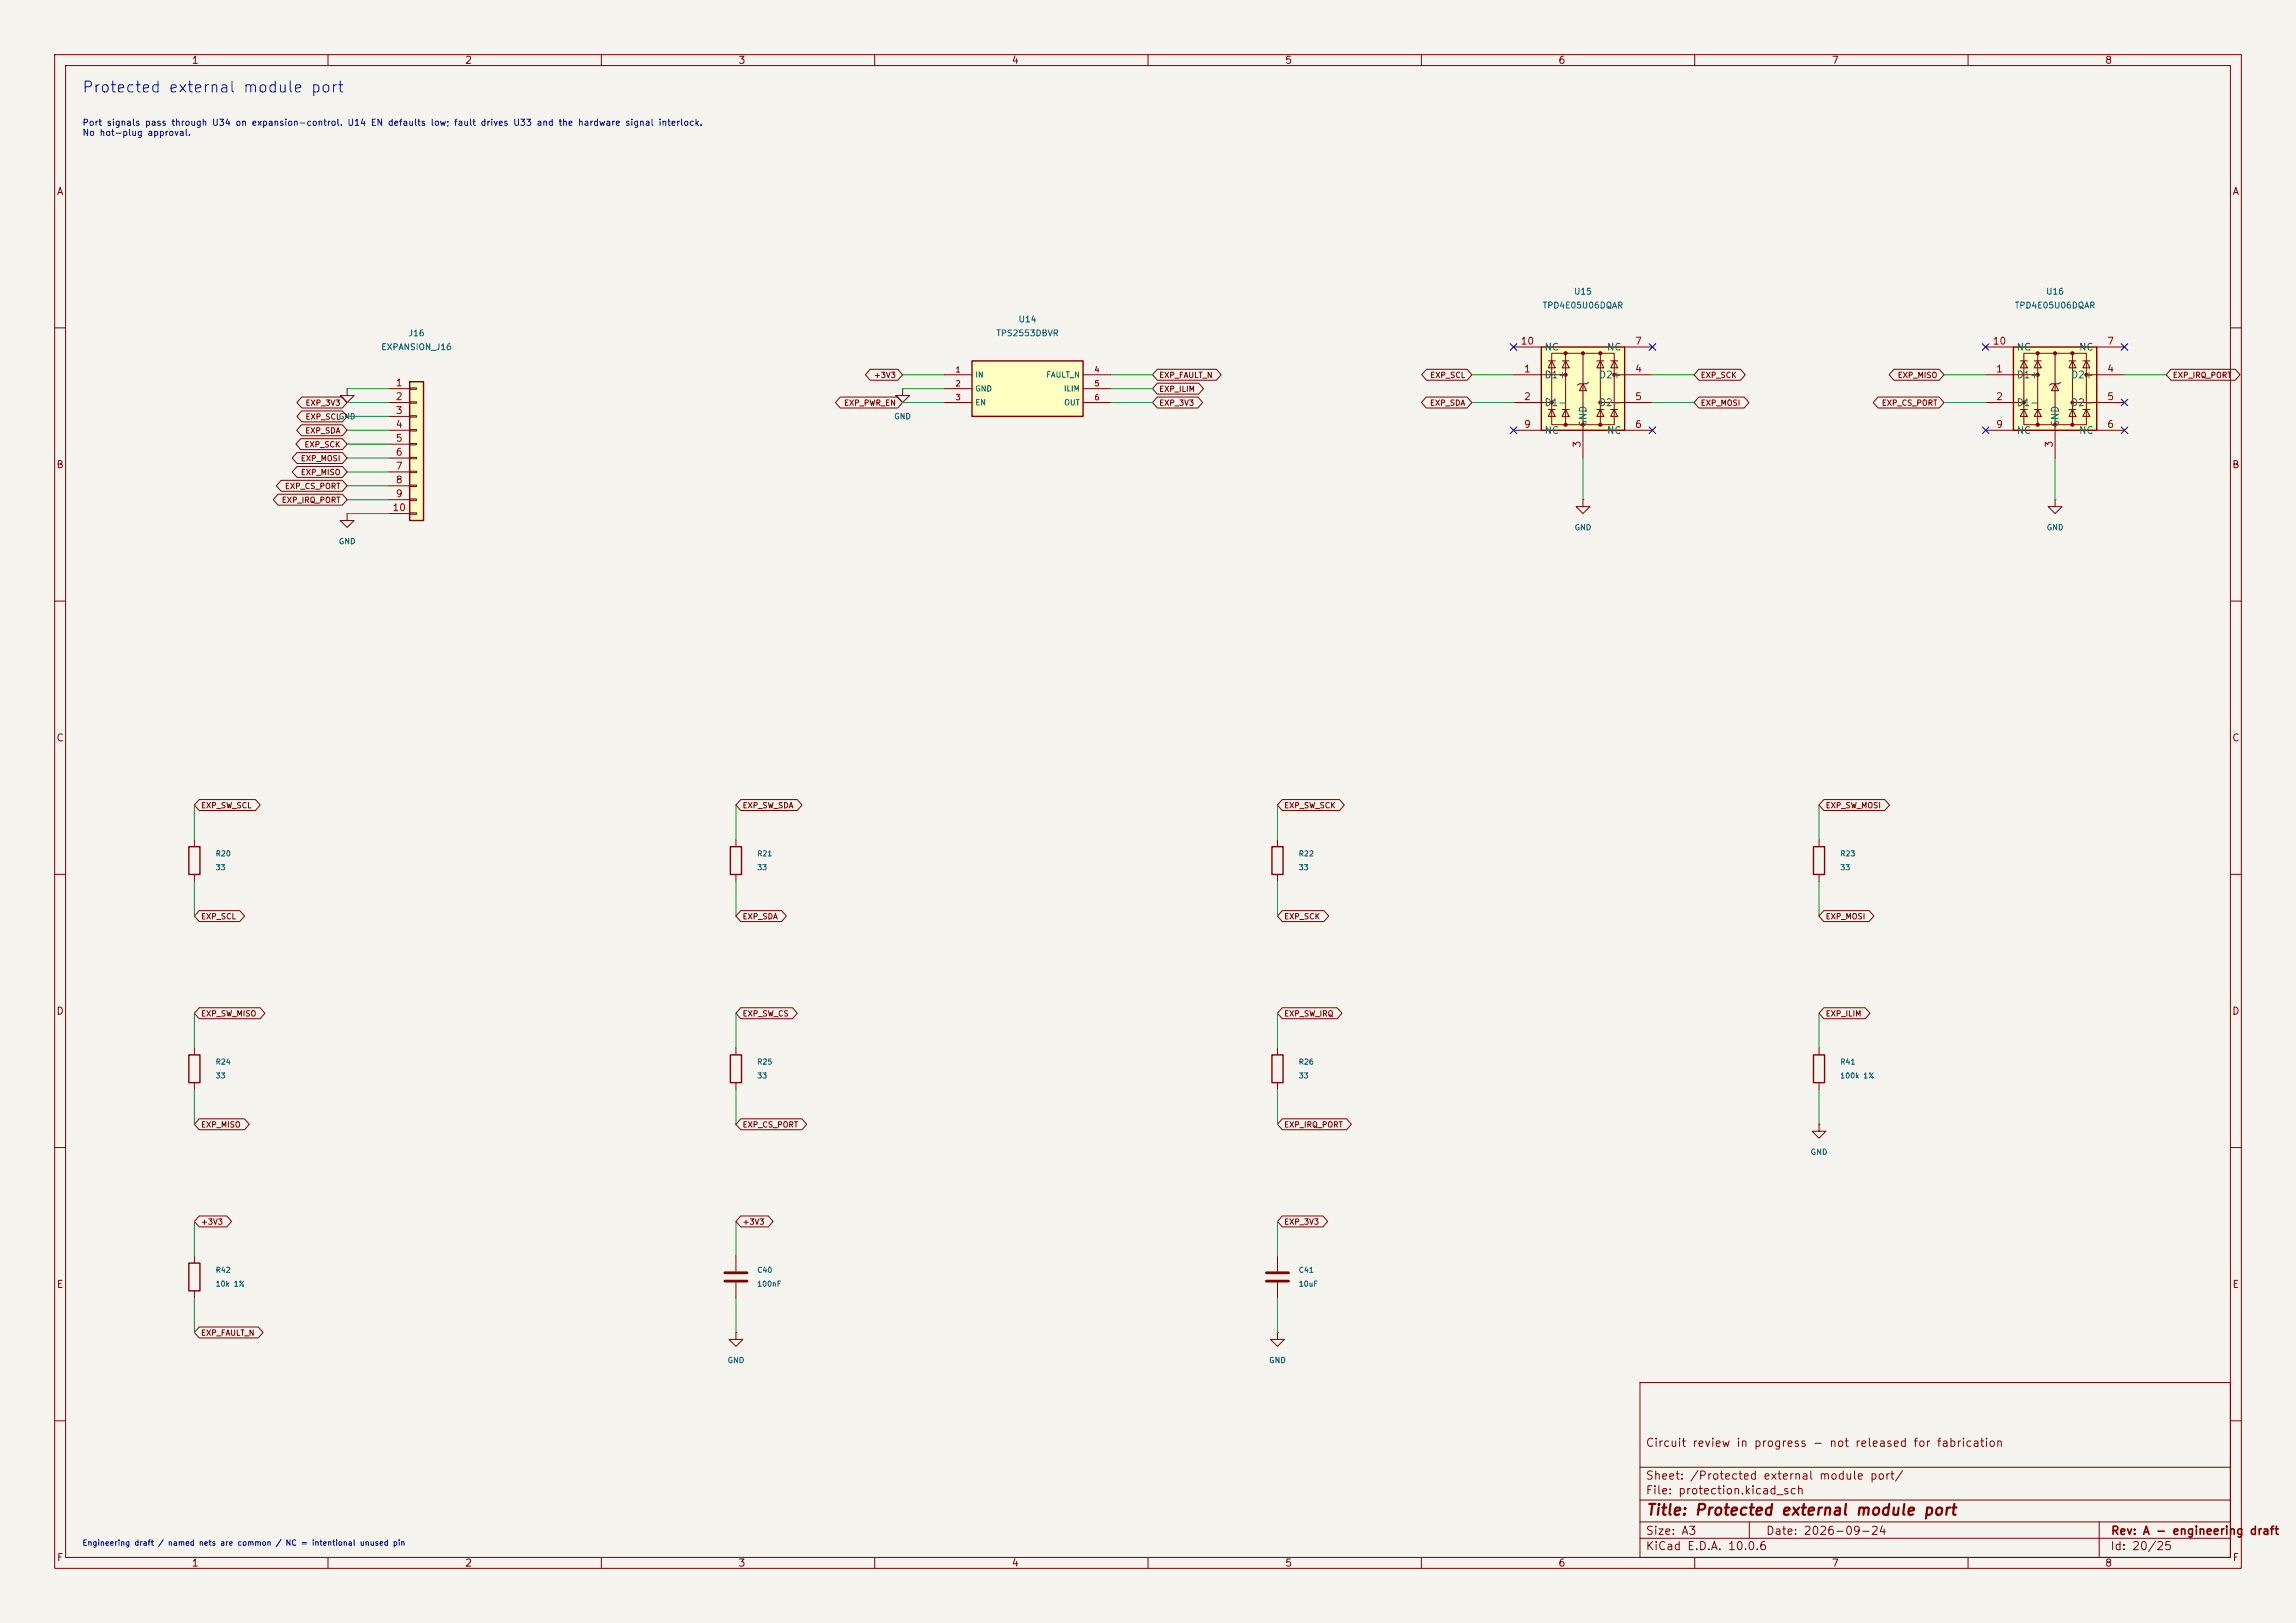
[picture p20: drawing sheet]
(kicad_sch
 (version 20250114)
 (generator "eeschema")
 (paper "A3")
 (title_block
  (title "Protected external module port")
  (date "2026-09-24")
  (rev "A - engineering draft")
  (comment 1 "Circuit review in progress - not released for fabrication"))
 (lib_symbols
  (symbol "Connector_Generic:Conn_01x10"
   (pin_names
    (offset 1.016) (hide yes)) (exclude_from_sim no) (in_bom yes) (on_board yes)
   (in_pos_files yes)
   (duplicate_pin_numbers_are_jumpers no)
   (property "Reference" "J" (at 0 12.7 0) (show_name no) (do_not_autoplace no) (effects (font (size 1.27 1.27))))
   (property "Value" "Conn_01x10" (at 0 -15.24 0) (show_name no) (do_not_autoplace no) (effects (font (size 1.27 1.27))))
   (property "Footprint" "" (at 0 0 0) (show_name no) (do_not_autoplace no) (hide yes) (effects (font (size 1.27 1.27))))
   (property "Datasheet" "" (at 0 0 0) (show_name no) (do_not_autoplace no) (hide yes) (effects (font (size 1.27 1.27))))
   (property "Description" "Generic connector, single row, 01x10, script generated (kicad-library-utils/schlib/autogen/connector/)" (at 0 0 0) (show_name no) (do_not_autoplace no) (hide yes) (effects (font (size 1.27 1.27))))
   (symbol "Conn_01x10_1_1"
    (rectangle (start -1.27 11.43) (end 1.27 -13.97) (stroke (width 0.254) (type default)) (fill (type background)))
    (rectangle (start -1.27 10.287) (end 0 10.033) (stroke (width 0.1524) (type default)) (fill (type none)))
    (rectangle (start -1.27 7.747) (end 0 7.493) (stroke (width 0.1524) (type default)) (fill (type none)))
    (rectangle (start -1.27 5.207) (end 0 4.953) (stroke (width 0.1524) (type default)) (fill (type none)))
    (rectangle (start -1.27 2.667) (end 0 2.413) (stroke (width 0.1524) (type default)) (fill (type none)))
    (rectangle (start -1.27 0.127) (end 0 -0.127) (stroke (width 0.1524) (type default)) (fill (type none)))
    (rectangle (start -1.27 -2.413) (end 0 -2.667) (stroke (width 0.1524) (type default)) (fill (type none)))
    (rectangle (start -1.27 -4.953) (end 0 -5.207) (stroke (width 0.1524) (type default)) (fill (type none)))
    (rectangle (start -1.27 -7.493) (end 0 -7.747) (stroke (width 0.1524) (type default)) (fill (type none)))
    (rectangle (start -1.27 -10.033) (end 0 -10.287) (stroke (width 0.1524) (type default)) (fill (type none)))
    (rectangle (start -1.27 -12.573) (end 0 -12.827) (stroke (width 0.1524) (type default)) (fill (type none)))
    (pin passive line (at -5.08 10.16 0) (length 3.81) (name "Pin_1" (effects (font (size 1.27 1.27)))) (number "1" (effects (font (size 1.27 1.27)))))
    (pin passive line (at -5.08 7.62 0) (length 3.81) (name "Pin_2" (effects (font (size 1.27 1.27)))) (number "2" (effects (font (size 1.27 1.27)))))
    (pin passive line (at -5.08 5.08 0) (length 3.81) (name "Pin_3" (effects (font (size 1.27 1.27)))) (number "3" (effects (font (size 1.27 1.27)))))
    (pin passive line (at -5.08 2.54 0) (length 3.81) (name "Pin_4" (effects (font (size 1.27 1.27)))) (number "4" (effects (font (size 1.27 1.27)))))
    (pin passive line (at -5.08 0 0) (length 3.81) (name "Pin_5" (effects (font (size 1.27 1.27)))) (number "5" (effects (font (size 1.27 1.27)))))
    (pin passive line (at -5.08 -2.54 0) (length 3.81) (name "Pin_6" (effects (font (size 1.27 1.27)))) (number "6" (effects (font (size 1.27 1.27)))))
    (pin passive line (at -5.08 -5.08 0) (length 3.81) (name "Pin_7" (effects (font (size 1.27 1.27)))) (number "7" (effects (font (size 1.27 1.27)))))
    (pin passive line (at -5.08 -7.62 0) (length 3.81) (name "Pin_8" (effects (font (size 1.27 1.27)))) (number "8" (effects (font (size 1.27 1.27)))))
    (pin passive line (at -5.08 -10.16 0) (length 3.81) (name "Pin_9" (effects (font (size 1.27 1.27)))) (number "9" (effects (font (size 1.27 1.27)))))
    (pin passive line (at -5.08 -12.7 0) (length 3.81) (name "Pin_10" (effects (font (size 1.27 1.27)))) (number "10" (effects (font (size 1.27 1.27))))))
   (embedded_fonts no))
  (symbol "Handset:TPS2553DBVR"
   (pin_names
    (offset 0.5)) (in_bom yes) (on_board yes)
   (property "Reference" "U" (at 0 0 0) (effects (font (size 1.27 1.27))))
   (property "Value" "TPS2553DBVR" (at 0 -2.54 0) (effects (font (size 1.27 1.27))))
   (symbol "TPS2553DBVR_0_1"
    (rectangle (start -10.16 5.08) (end 10.16 -5.08) (stroke (width 0.254) (type default)) (fill (type background))))
   (symbol "TPS2553DBVR_1_1"
    (pin power_in line (at -15.24 2.54 0) (length 5.08) (name "IN" (effects (font (size 1 1)))) (number "1" (effects (font (size 1 1)))))
    (pin power_in line (at -15.24 0.0 0) (length 5.08) (name "GND" (effects (font (size 1 1)))) (number "2" (effects (font (size 1 1)))))
    (pin input line (at -15.24 -2.54 0) (length 5.08) (name "EN" (effects (font (size 1 1)))) (number "3" (effects (font (size 1 1)))))
    (pin open_collector line (at 15.24 2.54 180) (length 5.08) (name "FAULT_N" (effects (font (size 1 1)))) (number "4" (effects (font (size 1 1)))))
    (pin passive line (at 15.24 0.0 180) (length 5.08) (name "ILIM" (effects (font (size 1 1)))) (number "5" (effects (font (size 1 1)))))
    (pin power_out line (at 15.24 -2.54 180) (length 5.08) (name "OUT" (effects (font (size 1 1)))) (number "6" (effects (font (size 1 1)))))))
  (symbol "Handset:TPD4E05U06DQA"
   (property "Reference" "U" (at -0.635 8.89 0) (show_name no) (do_not_autoplace no) (effects (font (size 1.27 1.27))))
   (property "Value" "TPD4E05U06DQA" (at 1.905 -10.16 0) (show_name no) (do_not_autoplace no) (effects (font (size 1.27 1.27)) (justify left)))
   (property "Footprint" "Package_SON:USON-10_2.5x1.0mm_P0.5mm" (at 1.905 -12.065 0) (show_name no) (do_not_autoplace no) (hide yes) (effects (font (size 1.27 1.27)
    (italic yes)) (justify left)))
   (property "Datasheet" "https://www.ti.com/lit/ds/symlink/tpd4e05u06.pdf" (at 1.905 -13.97 0) (show_name no) (do_not_autoplace no) (hide yes) (effects (font (size 1.27 1.27)) (justify left)))
   (property "Description" "4-Channel ESD Protection for Super-Speed USB 3.0 Interface, USON-10" (at 0 0 0) (show_name no) (do_not_autoplace no) (hide yes) (effects (font (size 1.27 1.27))))
   (embedded_fonts no)
   (symbol "TPD4E05U06DQA_0_0"
    (rectangle (start -5.715 6.477) (end 5.715 -6.604) (stroke (width 0) (type default)) (fill (type none)))
    (polyline (pts (xy -3.175 -6.604) (xy -3.175 6.477)) (stroke (width 0) (type default)) (fill (type none)))
    (polyline (pts (xy 0 6.477) (xy 0 -6.604)) (stroke (width 0) (type default)) (fill (type none)))
    (polyline (pts (xy 3.175 6.477) (xy 3.175 -6.604)) (stroke (width 0) (type default)) (fill (type none))))
   (symbol "TPD4E05U06DQA_0_1"
    (polyline (pts (xy -7.747 2.54) (xy -3.175 2.54)) (stroke (width 0) (type default)) (fill (type none)))
    (rectangle (start -7.62 7.62) (end 7.62 -7.62) (stroke (width 0.254) (type default)) (fill (type background)))
    (polyline (pts (xy -7.62 -2.54) (xy -5.715 -2.54)) (stroke (width 0) (type default)) (fill (type none)))
    (circle (center -5.715 -2.54) (radius 0.2794) (stroke (width 0) (type default)) (fill (type outline)))
    (polyline (pts (xy -5.08 5.08) (xy -6.35 5.08)) (stroke (width 0) (type default)) (fill (type none)))
    (polyline (pts (xy -5.08 3.81) (xy -6.35 3.81) (xy -5.715 5.08) (xy -5.08 3.81)) (stroke (width 0) (type default)) (fill (type none)))
    (polyline (pts (xy -5.08 -3.81) (xy -6.35 -3.81)) (stroke (width 0) (type default)) (fill (type none)))
    (polyline (pts (xy -5.08 -5.08) (xy -6.35 -5.08) (xy -5.715 -3.81) (xy -5.08 -5.08)) (stroke (width 0) (type default)) (fill (type none)))
    (circle (center -3.175 6.477) (radius 0.2794) (stroke (width 0) (type default)) (fill (type outline)))
    (circle (center -3.175 2.54) (radius 0.2794) (stroke (width 0) (type default)) (fill (type outline)))
    (circle (center -3.175 -6.604) (radius 0.2794) (stroke (width 0) (type default)) (fill (type outline)))
    (polyline (pts (xy -2.54 5.08) (xy -3.81 5.08)) (stroke (width 0) (type default)) (fill (type none)))
    (polyline (pts (xy -2.54 3.81) (xy -3.81 3.81) (xy -3.175 5.08) (xy -2.54 3.81)) (stroke (width 0) (type default)) (fill (type none)))
    (polyline (pts (xy -2.54 -3.81) (xy -3.81 -3.81)) (stroke (width 0) (type default)) (fill (type none)))
    (polyline (pts (xy -2.54 -5.08) (xy -3.81 -5.08) (xy -3.175 -3.81) (xy -2.54 -5.08)) (stroke (width 0) (type default)) (fill (type none)))
    (polyline (pts (xy -0.635 0.889) (xy -1.016 0.635)) (stroke (width 0) (type default)) (fill (type none)))
    (circle (center 0 6.477) (radius 0.2794) (stroke (width 0) (type default)) (fill (type outline)))
    (polyline (pts (xy 0 -6.604) (xy 0 -7.62)) (stroke (width 0) (type default)) (fill (type none)))
    (circle (center 0 -6.604) (radius 0.2794) (stroke (width 0) (type default)) (fill (type outline)))
    (polyline (pts (xy 0.635 0.889) (xy -0.635 0.889)) (stroke (width 0) (type default)) (fill (type none)))
    (polyline (pts (xy 0.635 0.889) (xy 1.016 1.143)) (stroke (width 0) (type default)) (fill (type none)))
    (polyline (pts (xy 0.635 -0.381) (xy -0.635 -0.381) (xy 0 0.889) (xy 0.635 -0.381)) (stroke (width 0) (type default)) (fill (type none)))
    (circle (center 3.175 6.477) (radius 0.2794) (stroke (width 0) (type default)) (fill (type outline)))
    (circle (center 3.175 -2.54) (radius 0.2794) (stroke (width 0) (type default)) (fill (type outline)))
    (circle (center 3.175 -6.604) (radius 0.2794) (stroke (width 0) (type default)) (fill (type outline)))
    (polyline (pts (xy 3.81 5.08) (xy 2.54 5.08)) (stroke (width 0) (type default)) (fill (type none)))
    (polyline (pts (xy 3.81 3.81) (xy 2.54 3.81) (xy 3.175 5.08) (xy 3.81 3.81)) (stroke (width 0) (type default)) (fill (type none)))
    (polyline (pts (xy 3.81 -3.81) (xy 2.54 -3.81)) (stroke (width 0) (type default)) (fill (type none)))
    (polyline (pts (xy 3.81 -5.08) (xy 2.54 -5.08) (xy 3.175 -3.81) (xy 3.81 -5.08)) (stroke (width 0) (type default)) (fill (type none)))
    (circle (center 5.715 2.54) (radius 0.2794) (stroke (width 0) (type default)) (fill (type outline)))
    (polyline (pts (xy 6.35 5.08) (xy 5.08 5.08)) (stroke (width 0) (type default)) (fill (type none)))
    (polyline (pts (xy 6.35 3.81) (xy 5.08 3.81) (xy 5.715 5.08) (xy 6.35 3.81)) (stroke (width 0) (type default)) (fill (type none)))
    (polyline (pts (xy 6.35 -3.81) (xy 5.08 -3.81)) (stroke (width 0) (type default)) (fill (type none)))
    (polyline (pts (xy 6.35 -5.08) (xy 5.08 -5.08) (xy 5.715 -3.81) (xy 6.35 -5.08)) (stroke (width 0) (type default)) (fill (type none)))
    (polyline (pts (xy 7.62 2.54) (xy 5.715 2.54)) (stroke (width 0) (type default)) (fill (type none)))
    (polyline (pts (xy 7.62 -2.54) (xy 3.175 -2.54)) (stroke (width 0) (type default)) (fill (type none))))
   (symbol "TPD4E05U06DQA_1_1"
    (pin passive line (at -12.7 2.54 0) (length 5.08) (name "D1+" (effects (font (size 1.27 1.27)))) (number "1" (effects (font (size 1.27 1.27)))))
    (pin passive line (at -12.7 -2.54 0) (length 5.08) (name "D1-" (effects (font (size 1.27 1.27)))) (number "2" (effects (font (size 1.27 1.27)))))
    (pin power_in line (at 0 -12.7 90) (length 5.08) (name "GND" (effects (font (size 1.27 1.27)))) (number "3" (effects (font (size 1.27 1.27)))))
    (pin passive line (at 12.7 2.54 180) (length 5.08) (name "D2+" (effects (font (size 1.27 1.27)))) (number "4" (effects (font (size 1.27 1.27)))))
    (pin passive line (at 12.7 -2.54 180) (length 5.08) (name "D2-" (effects (font (size 1.27 1.27)))) (number "5" (effects (font (size 1.27 1.27)))))
    (pin free line (at 12.7 -7.62 180) (length 5.08) (name "NC" (effects (font (size 1.27 1.27)))) (number "6" (effects (font (size 1.27 1.27)))))
    (pin free line (at 12.7 7.62 180) (length 5.08) (name "NC" (effects (font (size 1.27 1.27)))) (number "7" (effects (font (size 1.27 1.27)))))
    (pin passive line (at 0 -12.7 90) (length 5.08) (hide yes) (name "GND" (effects (font (size 1.27 1.27)))) (number "8" (effects (font (size 1.27 1.27)))))
    (pin free line (at -12.7 -7.62 0) (length 5.08) (name "NC" (effects (font (size 1.27 1.27)))) (number "9" (effects (font (size 1.27 1.27)))))
    (pin free line (at -12.7 7.62 0) (length 5.08) (name "NC" (effects (font (size 1.27 1.27)))) (number "10" (effects (font (size 1.27 1.27)))))))
  (symbol "Device:R"
   (pin_numbers (hide yes))
   (pin_names
    (offset 0)) (exclude_from_sim no) (in_bom yes) (on_board yes)
   (in_pos_files yes)
   (duplicate_pin_numbers_are_jumpers no)
   (property "Reference" "R" (at 2.032 0 90) (show_name no) (do_not_autoplace no) (effects (font (size 1.27 1.27))))
   (property "Value" "R" (at 0 0 90) (show_name no) (do_not_autoplace no) (effects (font (size 1.27 1.27))))
   (property "Footprint" "" (at -1.778 0 90) (show_name no) (do_not_autoplace no) (hide yes) (effects (font (size 1.27 1.27))))
   (property "Datasheet" "" (at 0 0 0) (show_name no) (do_not_autoplace no) (hide yes) (effects (font (size 1.27 1.27))))
   (property "Description" "Resistor" (at 0 0 0) (show_name no) (do_not_autoplace no) (hide yes) (effects (font (size 1.27 1.27))))
   (symbol "R_0_1"
    (rectangle (start -1.016 -2.54) (end 1.016 2.54) (stroke (width 0.254) (type default)) (fill (type none))))
   (symbol "R_1_1"
    (pin passive line (at 0 3.81 270) (length 1.27) (name "" (effects (font (size 1.27 1.27)))) (number "1" (effects (font (size 1.27 1.27)))))
    (pin passive line (at 0 -3.81 90) (length 1.27) (name "" (effects (font (size 1.27 1.27)))) (number "2" (effects (font (size 1.27 1.27))))))
   (embedded_fonts no))
  (symbol "power:GND"
   (power global)
   (pin_numbers (hide yes))
   (pin_names
    (offset 0) (hide yes)) (exclude_from_sim no) (in_bom yes) (on_board yes)
   (in_pos_files yes)
   (duplicate_pin_numbers_are_jumpers no)
   (property "Reference" "#PWR" (at 0 -6.35 0) (show_name no) (do_not_autoplace no) (hide yes) (effects (font (size 1.27 1.27))))
   (property "Value" "GND" (at 0 -3.81 0) (show_name no) (do_not_autoplace no) (effects (font (size 1.27 1.27))))
   (property "Footprint" "" (at 0 0 0) (show_name no) (do_not_autoplace no) (hide yes) (effects (font (size 1.27 1.27))))
   (property "Datasheet" "" (at 0 0 0) (show_name no) (do_not_autoplace no) (hide yes) (effects (font (size 1.27 1.27))))
   (property "Description" "Power symbol creates a global label with name \"GND\" , ground" (at 0 0 0) (show_name no) (do_not_autoplace no) (hide yes) (effects (font (size 1.27 1.27))))
   (symbol "GND_0_1"
    (polyline (pts (xy 0 0) (xy 0 -1.27) (xy 1.27 -1.27) (xy 0 -2.54) (xy -1.27 -1.27) (xy 0 -1.27)) (stroke (width 0) (type default)) (fill (type none))))
   (symbol "GND_1_1"
    (pin power_in line (at 0 0 270) (length 0) (name "" (effects (font (size 1.27 1.27)))) (number "1" (effects (font (size 1.27 1.27))))))
   (embedded_fonts no))
  (symbol "Device:C"
   (pin_numbers (hide yes))
   (pin_names
    (offset 0.254)) (exclude_from_sim no) (in_bom yes) (on_board yes)
   (in_pos_files yes)
   (duplicate_pin_numbers_are_jumpers no)
   (property "Reference" "C" (at 0.635 2.54 0) (show_name no) (do_not_autoplace no) (effects (font (size 1.27 1.27)) (justify left)))
   (property "Value" "C" (at 0.635 -2.54 0) (show_name no) (do_not_autoplace no) (effects (font (size 1.27 1.27)) (justify left)))
   (property "Footprint" "" (at 0.9652 -3.81 0) (show_name no) (do_not_autoplace no) (hide yes) (effects (font (size 1.27 1.27))))
   (property "Datasheet" "" (at 0 0 0) (show_name no) (do_not_autoplace no) (hide yes) (effects (font (size 1.27 1.27))))
   (property "Description" "Unpolarized capacitor" (at 0 0 0) (show_name no) (do_not_autoplace no) (hide yes) (effects (font (size 1.27 1.27))))
   (symbol "C_0_1"
    (polyline (pts (xy -2.032 0.762) (xy 2.032 0.762)) (stroke (width 0.508) (type default)) (fill (type none)))
    (polyline (pts (xy -2.032 -0.762) (xy 2.032 -0.762)) (stroke (width 0.508) (type default)) (fill (type none))))
   (symbol "C_1_1"
    (pin passive line (at 0 3.81 270) (length 2.794) (name "" (effects (font (size 1.27 1.27)))) (number "1" (effects (font (size 1.27 1.27)))))
    (pin passive line (at 0 -3.81 90) (length 2.794) (name "" (effects (font (size 1.27 1.27)))) (number "2" (effects (font (size 1.27 1.27))))))
   (embedded_fonts no)))
 (text "Protected external module port" (at 15 15 0) (effects (font (size 2 2)) (justify left top)))
 (text "Port signals pass through U34 on expansion-control. U14 EN defaults low; fault drives U33 and the hardware signal interlock.\nNo hot-plug approval." (at 15 22 0) (effects (font (size 1.15 1.15)) (justify left top)))
 (text "Engineering draft / named nets are common / NC = intentional unused pin" (at 15 282 0) (effects (font (size 1 1)) (justify left top)))
 (symbol
  (lib_id "Connector_Generic:Conn_01x10") (at 76.2 81.28 0) (unit 1) (in_bom yes) (on_board yes) (dnp no)
  (property "Reference" "J16" (at 76.2 60.96 0) (effects (font (size 1.1 1.1))))
  (property "Value" "EXPANSION_J16" (at 76.2 63.5 0) (effects (font (size 1.1 1.1))))
  (property "Footprint" "Connector_JST:JST_GH_BM10B-GHS-TBT_1x10-1MP_P1.25mm_Vertical" (at 76.2 81.28 0) (effects (font (size 1 1)) (hide yes))) (pin "1") (pin "2") (pin "3") (pin "4") (pin "5") (pin "6") (pin "7") (pin "8") (pin "9") (pin "10"))
 (symbol
  (lib_id "Handset:TPS2553DBVR") (at 187.96 71.12 0) (unit 1) (in_bom yes) (on_board yes) (dnp no)
  (property "Reference" "U14" (at 187.96 58.42 0) (effects (font (size 1.1 1.1))))
  (property "Value" "TPS2553DBVR" (at 187.96 60.96 0) (effects (font (size 1.1 1.1))))
  (property "Footprint" "Package_TO_SOT_SMD:SOT-23-6" (at 187.96 71.12 0) (effects (font (size 1.27 1.27)) (hide yes))) (pin "1") (pin "2") (pin "3") (pin "4") (pin "5") (pin "6"))
 (symbol
  (lib_id "Handset:TPD4E05U06DQA") (at 289.56 71.12 0) (unit 1) (in_bom yes) (on_board yes) (dnp no)
  (property "Reference" "U15" (at 289.56 53.34 0) (effects (font (size 1.1 1.1))))
  (property "Value" "TPD4E05U06DQAR" (at 289.56 55.88 0) (effects (font (size 1.1 1.1))))
  (property "Footprint" "Package_SON:USON-10_2.5x1.0mm_P0.5mm" (at 289.56 71.12 0) (effects (font (size 1.27 1.27)) (hide yes))) (pin "1") (pin "2") (pin "3") (pin "4") (pin "5") (pin "6") (pin "7") (pin "8") (pin "9") (pin "10"))
 (symbol
  (lib_id "Handset:TPD4E05U06DQA") (at 375.92 71.12 0) (unit 1) (in_bom yes) (on_board yes) (dnp no)
  (property "Reference" "U16" (at 375.92 53.34 0) (effects (font (size 1.1 1.1))))
  (property "Value" "TPD4E05U06DQAR" (at 375.92 55.88 0) (effects (font (size 1.1 1.1))))
  (property "Footprint" "Package_SON:USON-10_2.5x1.0mm_P0.5mm" (at 375.92 71.12 0) (effects (font (size 1.27 1.27)) (hide yes))) (pin "1") (pin "2") (pin "3") (pin "4") (pin "5") (pin "6") (pin "7") (pin "8") (pin "9") (pin "10"))
 (symbol
  (lib_id "Device:R") (at 35.56 157.48 0) (unit 1) (in_bom yes) (on_board yes) (dnp no)
  (property "Reference" "R20" (at 39.370000000000005 156.20999999999998 0) (effects (font (size 0.95 0.95)) (justify left)))
  (property "Value" "33" (at 39.370000000000005 158.75 0) (effects (font (size 0.95 0.95)) (justify left)))
  (property "Footprint" "Resistor_SMD:R_0402_1005Metric" (at 35.56 157.48 0) (effects (font (size 1 1)) (hide yes))) (pin "1") (pin "2"))
 (wire (pts (xy 35.5600 153.6700) (xy 35.5600 147.3200)) (stroke (width 0) (type default)))
 (wire (pts (xy 35.5600 161.2900) (xy 35.5600 167.6400)) (stroke (width 0) (type default)))
 (global_label "EXP_SW_SCL"
  (shape bidirectional) (at 35.56 147.32 0) (effects (font (size 1 1)) (justify left)))
 (global_label "EXP_SCL"
  (shape bidirectional) (at 35.56 167.64 0) (effects (font (size 1 1)) (justify left)))
 (symbol
  (lib_id "Device:R") (at 134.62 157.48 0) (unit 1) (in_bom yes) (on_board yes) (dnp no)
  (property "Reference" "R21" (at 138.43 156.20999999999998 0) (effects (font (size 0.95 0.95)) (justify left)))
  (property "Value" "33" (at 138.43 158.75 0) (effects (font (size 0.95 0.95)) (justify left)))
  (property "Footprint" "Resistor_SMD:R_0402_1005Metric" (at 134.62 157.48 0) (effects (font (size 1 1)) (hide yes))) (pin "1") (pin "2"))
 (wire (pts (xy 134.6200 153.6700) (xy 134.6200 147.3200)) (stroke (width 0) (type default)))
 (wire (pts (xy 134.6200 161.2900) (xy 134.6200 167.6400)) (stroke (width 0) (type default)))
 (global_label "EXP_SW_SDA"
  (shape bidirectional) (at 134.62 147.32 0) (effects (font (size 1 1)) (justify left)))
 (global_label "EXP_SDA"
  (shape bidirectional) (at 134.62 167.64 0) (effects (font (size 1 1)) (justify left)))
 (symbol
  (lib_id "Device:R") (at 233.68 157.48 0) (unit 1) (in_bom yes) (on_board yes) (dnp no)
  (property "Reference" "R22" (at 237.49 156.20999999999998 0) (effects (font (size 0.95 0.95)) (justify left)))
  (property "Value" "33" (at 237.49 158.75 0) (effects (font (size 0.95 0.95)) (justify left)))
  (property "Footprint" "Resistor_SMD:R_0402_1005Metric" (at 233.68 157.48 0) (effects (font (size 1 1)) (hide yes))) (pin "1") (pin "2"))
 (wire (pts (xy 233.6800 153.6700) (xy 233.6800 147.3200)) (stroke (width 0) (type default)))
 (wire (pts (xy 233.6800 161.2900) (xy 233.6800 167.6400)) (stroke (width 0) (type default)))
 (global_label "EXP_SW_SCK"
  (shape bidirectional) (at 233.68 147.32 0) (effects (font (size 1 1)) (justify left)))
 (global_label "EXP_SCK"
  (shape bidirectional) (at 233.68 167.64 0) (effects (font (size 1 1)) (justify left)))
 (symbol
  (lib_id "Device:R") (at 332.74 157.48 0) (unit 1) (in_bom yes) (on_board yes) (dnp no)
  (property "Reference" "R23" (at 336.55 156.20999999999998 0) (effects (font (size 0.95 0.95)) (justify left)))
  (property "Value" "33" (at 336.55 158.75 0) (effects (font (size 0.95 0.95)) (justify left)))
  (property "Footprint" "Resistor_SMD:R_0402_1005Metric" (at 332.74 157.48 0) (effects (font (size 1 1)) (hide yes))) (pin "1") (pin "2"))
 (wire (pts (xy 332.7400 153.6700) (xy 332.7400 147.3200)) (stroke (width 0) (type default)))
 (wire (pts (xy 332.7400 161.2900) (xy 332.7400 167.6400)) (stroke (width 0) (type default)))
 (global_label "EXP_SW_MOSI"
  (shape bidirectional) (at 332.74 147.32 0) (effects (font (size 1 1)) (justify left)))
 (global_label "EXP_MOSI"
  (shape bidirectional) (at 332.74 167.64 0) (effects (font (size 1 1)) (justify left)))
 (symbol
  (lib_id "Device:R") (at 35.56 195.57999999999998 0) (unit 1) (in_bom yes) (on_board yes) (dnp no)
  (property "Reference" "R24" (at 39.370000000000005 194.30999999999997 0) (effects (font (size 0.95 0.95)) (justify left)))
  (property "Value" "33" (at 39.370000000000005 196.85 0) (effects (font (size 0.95 0.95)) (justify left)))
  (property "Footprint" "Resistor_SMD:R_0402_1005Metric" (at 35.56 195.57999999999998 0) (effects (font (size 1 1)) (hide yes))) (pin "1") (pin "2"))
 (wire (pts (xy 35.5600 191.7700) (xy 35.5600 185.4200)) (stroke (width 0) (type default)))
 (wire (pts (xy 35.5600 199.3900) (xy 35.5600 205.7400)) (stroke (width 0) (type default)))
 (global_label "EXP_SW_MISO"
  (shape bidirectional) (at 35.56 185.42 0) (effects (font (size 1 1)) (justify left)))
 (global_label "EXP_MISO"
  (shape bidirectional) (at 35.56 205.73999999999998 0) (effects (font (size 1 1)) (justify left)))
 (symbol
  (lib_id "Device:R") (at 134.62 195.57999999999998 0) (unit 1) (in_bom yes) (on_board yes) (dnp no)
  (property "Reference" "R25" (at 138.43 194.30999999999997 0) (effects (font (size 0.95 0.95)) (justify left)))
  (property "Value" "33" (at 138.43 196.85 0) (effects (font (size 0.95 0.95)) (justify left)))
  (property "Footprint" "Resistor_SMD:R_0402_1005Metric" (at 134.62 195.57999999999998 0) (effects (font (size 1 1)) (hide yes))) (pin "1") (pin "2"))
 (wire (pts (xy 134.6200 191.7700) (xy 134.6200 185.4200)) (stroke (width 0) (type default)))
 (wire (pts (xy 134.6200 199.3900) (xy 134.6200 205.7400)) (stroke (width 0) (type default)))
 (global_label "EXP_SW_CS"
  (shape bidirectional) (at 134.62 185.42 0) (effects (font (size 1 1)) (justify left)))
 (global_label "EXP_CS_PORT"
  (shape bidirectional) (at 134.62 205.73999999999998 0) (effects (font (size 1 1)) (justify left)))
 (symbol
  (lib_id "Device:R") (at 233.68 195.57999999999998 0) (unit 1) (in_bom yes) (on_board yes) (dnp no)
  (property "Reference" "R26" (at 237.49 194.30999999999997 0) (effects (font (size 0.95 0.95)) (justify left)))
  (property "Value" "33" (at 237.49 196.85 0) (effects (font (size 0.95 0.95)) (justify left)))
  (property "Footprint" "Resistor_SMD:R_0402_1005Metric" (at 233.68 195.57999999999998 0) (effects (font (size 1 1)) (hide yes))) (pin "1") (pin "2"))
 (wire (pts (xy 233.6800 191.7700) (xy 233.6800 185.4200)) (stroke (width 0) (type default)))
 (wire (pts (xy 233.6800 199.3900) (xy 233.6800 205.7400)) (stroke (width 0) (type default)))
 (global_label "EXP_SW_IRQ"
  (shape bidirectional) (at 233.68 185.42 0) (effects (font (size 1 1)) (justify left)))
 (global_label "EXP_IRQ_PORT"
  (shape bidirectional) (at 233.68 205.73999999999998 0) (effects (font (size 1 1)) (justify left)))
 (symbol
  (lib_id "Device:R") (at 332.74 195.57999999999998 0) (unit 1) (in_bom yes) (on_board yes) (dnp no)
  (property "Reference" "R41" (at 336.55 194.30999999999997 0) (effects (font (size 0.95 0.95)) (justify left)))
  (property "Value" "100k 1%" (at 336.55 196.85 0) (effects (font (size 0.95 0.95)) (justify left)))
  (property "Footprint" "Resistor_SMD:R_0402_1005Metric" (at 332.74 195.57999999999998 0) (effects (font (size 1.27 1.27)) (hide yes))) (pin "1") (pin "2"))
 (wire (pts (xy 332.7400 191.7700) (xy 332.7400 185.4200)) (stroke (width 0) (type default)))
 (wire (pts (xy 332.7400 199.3900) (xy 332.7400 205.7400)) (stroke (width 0) (type default)))
 (global_label "EXP_ILIM"
  (shape bidirectional) (at 332.74 185.42 0) (effects (font (size 1 1)) (justify left)))
 (symbol
  (lib_id "power:GND") (at 332.74 205.73999999999998 0) (unit 1) (in_bom yes) (on_board yes) (dnp no)
  (property "Reference" "#PWR20034" (at 332.74 205.73999999999998 0) (effects (font (size 1 1)) (hide yes)))
  (property "Value" "GND" (at 332.74 210.82 0) (effects (font (size 1 1)))) (pin "1"))
 (symbol
  (lib_id "Device:R") (at 35.56 233.68 0) (unit 1) (in_bom yes) (on_board yes) (dnp no)
  (property "Reference" "R42" (at 39.370000000000005 232.41 0) (effects (font (size 0.95 0.95)) (justify left)))
  (property "Value" "10k 1%" (at 39.370000000000005 234.95000000000002 0) (effects (font (size 0.95 0.95)) (justify left)))
  (property "Footprint" "Resistor_SMD:R_0402_1005Metric" (at 35.56 233.68 0) (effects (font (size 1.27 1.27)) (hide yes))) (pin "1") (pin "2")
  (property "MPN" "RC0402FR-0710KL" (at 35.56 233.68 0) (effects (font (size 1 1)) (hide yes))))
 (wire (pts (xy 35.5600 229.8700) (xy 35.5600 223.5200)) (stroke (width 0) (type default)))
 (wire (pts (xy 35.5600 237.4900) (xy 35.5600 243.8400)) (stroke (width 0) (type default)))
 (global_label "+3V3"
  (shape bidirectional) (at 35.56 223.52 0) (effects (font (size 1 1)) (justify left)))
 (global_label "EXP_FAULT_N"
  (shape bidirectional) (at 35.56 243.84 0) (effects (font (size 1 1)) (justify left)))
 (symbol
  (lib_id "Device:C") (at 134.62 233.68 0) (unit 1) (in_bom yes) (on_board yes) (dnp no)
  (property "Reference" "C40" (at 138.43 232.41 0) (effects (font (size 0.95 0.95)) (justify left)))
  (property "Value" "100nF" (at 138.43 234.95000000000002 0) (effects (font (size 0.95 0.95)) (justify left)))
  (property "Footprint" "Capacitor_SMD:C_0402_1005Metric" (at 134.62 233.68 0) (effects (font (size 1.27 1.27)) (hide yes))) (pin "1") (pin "2"))
 (wire (pts (xy 134.6200 229.8700) (xy 134.6200 223.5200)) (stroke (width 0) (type default)))
 (wire (pts (xy 134.6200 237.4900) (xy 134.6200 243.8400)) (stroke (width 0) (type default)))
 (global_label "+3V3"
  (shape bidirectional) (at 134.62 223.52 0) (effects (font (size 1 1)) (justify left)))
 (symbol
  (lib_id "power:GND") (at 134.62 243.84 0) (unit 1) (in_bom yes) (on_board yes) (dnp no)
  (property "Reference" "#PWR20043" (at 134.62 243.84 0) (effects (font (size 1 1)) (hide yes)))
  (property "Value" "GND" (at 134.62 248.92000000000002 0) (effects (font (size 1 1)))) (pin "1"))
 (symbol
  (lib_id "Device:C") (at 233.68 233.68 0) (unit 1) (in_bom yes) (on_board yes) (dnp no)
  (property "Reference" "C41" (at 237.49 232.41 0) (effects (font (size 0.95 0.95)) (justify left)))
  (property "Value" "10uF" (at 237.49 234.95000000000002 0) (effects (font (size 0.95 0.95)) (justify left)))
  (property "Footprint" "Capacitor_SMD:C_0805_2012Metric" (at 233.68 233.68 0) (effects (font (size 1.27 1.27)) (hide yes))) (pin "1") (pin "2"))
 (wire (pts (xy 233.6800 229.8700) (xy 233.6800 223.5200)) (stroke (width 0) (type default)))
 (wire (pts (xy 233.6800 237.4900) (xy 233.6800 243.8400)) (stroke (width 0) (type default)))
 (global_label "EXP_3V3"
  (shape bidirectional) (at 233.68 223.52 0) (effects (font (size 1 1)) (justify left)))
 (symbol
  (lib_id "power:GND") (at 233.68 243.84 0) (unit 1) (in_bom yes) (on_board yes) (dnp no)
  (property "Reference" "#PWR20048" (at 233.68 243.84 0) (effects (font (size 1 1)) (hide yes)))
  (property "Value" "GND" (at 233.68 248.92000000000002 0) (effects (font (size 1 1)))) (pin "1"))
 (wire (pts (xy 71.1200 71.1200) (xy 63.5000 71.1200)) (stroke (width 0) (type default)))
 (symbol
  (lib_id "power:GND") (at 63.5 71.12 0) (unit 1) (in_bom yes) (on_board yes) (dnp no)
  (property "Reference" "#PWR20051" (at 63.5 71.12 0) (effects (font (size 1 1)) (hide yes)))
  (property "Value" "GND" (at 63.5 76.2 0) (effects (font (size 1 1)))) (pin "1"))
 (wire (pts (xy 71.1200 73.6600) (xy 63.5000 73.6600)) (stroke (width 0) (type default)))
 (global_label "EXP_3V3"
  (shape bidirectional) (at 63.5 73.66 0.0) (effects (font (size 1 1)) (justify right)))
 (wire (pts (xy 71.1200 76.2000) (xy 63.5000 76.2000)) (stroke (width 0) (type default)))
 (global_label "EXP_SCL"
  (shape bidirectional) (at 63.5 76.2 0.0) (effects (font (size 1 1)) (justify right)))
 (wire (pts (xy 71.1200 78.7400) (xy 63.5000 78.7400)) (stroke (width 0) (type default)))
 (global_label "EXP_SDA"
  (shape bidirectional) (at 63.5 78.74 0.0) (effects (font (size 1 1)) (justify right)))
 (wire (pts (xy 71.1200 81.2800) (xy 63.5000 81.2800)) (stroke (width 0) (type default)))
 (global_label "EXP_SCK"
  (shape bidirectional) (at 63.5 81.28 0.0) (effects (font (size 1 1)) (justify right)))
 (wire (pts (xy 71.1200 83.8200) (xy 63.5000 83.8200)) (stroke (width 0) (type default)))
 (global_label "EXP_MOSI"
  (shape bidirectional) (at 63.5 83.82 0.0) (effects (font (size 1 1)) (justify right)))
 (wire (pts (xy 71.1200 86.3600) (xy 63.5000 86.3600)) (stroke (width 0) (type default)))
 (global_label "EXP_MISO"
  (shape bidirectional) (at 63.5 86.36 0.0) (effects (font (size 1 1)) (justify right)))
 (wire (pts (xy 71.1200 88.9000) (xy 63.5000 88.9000)) (stroke (width 0) (type default)))
 (global_label "EXP_CS_PORT"
  (shape bidirectional) (at 63.5 88.9 0.0) (effects (font (size 1 1)) (justify right)))
 (wire (pts (xy 71.1200 91.4400) (xy 63.5000 91.4400)) (stroke (width 0) (type default)))
 (global_label "EXP_IRQ_PORT"
  (shape bidirectional) (at 63.5 91.44 0.0) (effects (font (size 1 1)) (justify right)))
 (wire (pts (xy 71.1200 93.9800) (xy 63.5000 93.9800)) (stroke (width 0) (type default)))
 (symbol
  (lib_id "power:GND") (at 63.5 93.98 0) (unit 1) (in_bom yes) (on_board yes) (dnp no)
  (property "Reference" "#PWR20070" (at 63.5 93.98 0) (effects (font (size 1 1)) (hide yes)))
  (property "Value" "GND" (at 63.5 99.06 0) (effects (font (size 1 1)))) (pin "1"))
 (wire (pts (xy 172.7200 68.5800) (xy 165.1000 68.5800)) (stroke (width 0) (type default)))
 (global_label "+3V3"
  (shape bidirectional) (at 165.1 68.58 0.0) (effects (font (size 1 1)) (justify right)))
 (wire (pts (xy 172.7200 71.1200) (xy 165.1000 71.1200)) (stroke (width 0) (type default)))
 (symbol
  (lib_id "power:GND") (at 165.1 71.12 0) (unit 1) (in_bom yes) (on_board yes) (dnp no)
  (property "Reference" "#PWR20075" (at 165.1 71.12 0) (effects (font (size 1 1)) (hide yes)))
  (property "Value" "GND" (at 165.1 76.2 0) (effects (font (size 1 1)))) (pin "1"))
 (wire (pts (xy 172.7200 73.6600) (xy 165.1000 73.6600)) (stroke (width 0) (type default)))
 (global_label "EXP_PWR_EN"
  (shape bidirectional) (at 165.1 73.66 0.0) (effects (font (size 1 1)) (justify right)))
 (wire (pts (xy 203.2000 68.5800) (xy 210.8200 68.5800)) (stroke (width 0) (type default)))
 (global_label "EXP_FAULT_N"
  (shape bidirectional) (at 210.82 68.58 180.0) (effects (font (size 1 1)) (justify left)))
 (wire (pts (xy 203.2000 71.1200) (xy 210.8200 71.1200)) (stroke (width 0) (type default)))
 (global_label "EXP_ILIM"
  (shape bidirectional) (at 210.82 71.12 180.0) (effects (font (size 1 1)) (justify left)))
 (wire (pts (xy 203.2000 73.6600) (xy 210.8200 73.6600)) (stroke (width 0) (type default)))
 (global_label "EXP_3V3"
  (shape bidirectional) (at 210.82 73.66 180.0) (effects (font (size 1 1)) (justify left)))
 (wire (pts (xy 276.8600 68.5800) (xy 269.2400 68.5800)) (stroke (width 0) (type default)))
 (global_label "EXP_SCL"
  (shape bidirectional) (at 269.24 68.58 0.0) (effects (font (size 1 1)) (justify right)))
 (wire (pts (xy 276.8600 73.6600) (xy 269.2400 73.6600)) (stroke (width 0) (type default)))
 (global_label "EXP_SDA"
  (shape bidirectional) (at 269.24 73.66 0.0) (effects (font (size 1 1)) (justify right)))
 (wire (pts (xy 289.5600 83.8200) (xy 289.5600 91.4400)) (stroke (width 0) (type default)))
 (symbol
  (lib_id "power:GND") (at 289.56 91.44 0) (unit 1) (in_bom yes) (on_board yes) (dnp no)
  (property "Reference" "#PWR20090" (at 289.56 91.44 0) (effects (font (size 1 1)) (hide yes)))
  (property "Value" "GND" (at 289.56 96.52 0) (effects (font (size 1 1)))) (pin "1"))
 (wire (pts (xy 302.2600 68.5800) (xy 309.8800 68.5800)) (stroke (width 0) (type default)))
 (global_label "EXP_SCK"
  (shape bidirectional) (at 309.88 68.58 180.0) (effects (font (size 1 1)) (justify left)))
 (wire (pts (xy 302.2600 73.6600) (xy 309.8800 73.6600)) (stroke (width 0) (type default)))
 (global_label "EXP_MOSI"
  (shape bidirectional) (at 309.88 73.66 180.0) (effects (font (size 1 1)) (justify left)))
 (no_connect (at 302.26 78.74))
 (no_connect (at 302.26 63.5))
 (no_connect (at 276.86 78.74))
 (no_connect (at 276.86 63.5))
 (wire (pts (xy 363.2200 68.5800) (xy 355.6000 68.5800)) (stroke (width 0) (type default)))
 (global_label "EXP_MISO"
  (shape bidirectional) (at 355.6 68.58 0.0) (effects (font (size 1 1)) (justify right)))
 (wire (pts (xy 363.2200 73.6600) (xy 355.6000 73.6600)) (stroke (width 0) (type default)))
 (global_label "EXP_CS_PORT"
  (shape bidirectional) (at 355.6 73.66 0.0) (effects (font (size 1 1)) (justify right)))
 (wire (pts (xy 375.9200 83.8200) (xy 375.9200 91.4400)) (stroke (width 0) (type default)))
 (symbol
  (lib_id "power:GND") (at 375.92 91.44 0) (unit 1) (in_bom yes) (on_board yes) (dnp no)
  (property "Reference" "#PWR20105" (at 375.92 91.44 0) (effects (font (size 1 1)) (hide yes)))
  (property "Value" "GND" (at 375.92 96.52 0) (effects (font (size 1 1)))) (pin "1"))
 (wire (pts (xy 388.6200 68.5800) (xy 396.2400 68.5800)) (stroke (width 0) (type default)))
 (global_label "EXP_IRQ_PORT"
  (shape bidirectional) (at 396.24 68.58 180.0) (effects (font (size 1 1)) (justify left)))
 (no_connect (at 388.62 73.66))
 (no_connect (at 388.62 78.74))
 (no_connect (at 388.62 63.5))
 (no_connect (at 363.22 78.74))
 (no_connect (at 363.22 63.5)))
